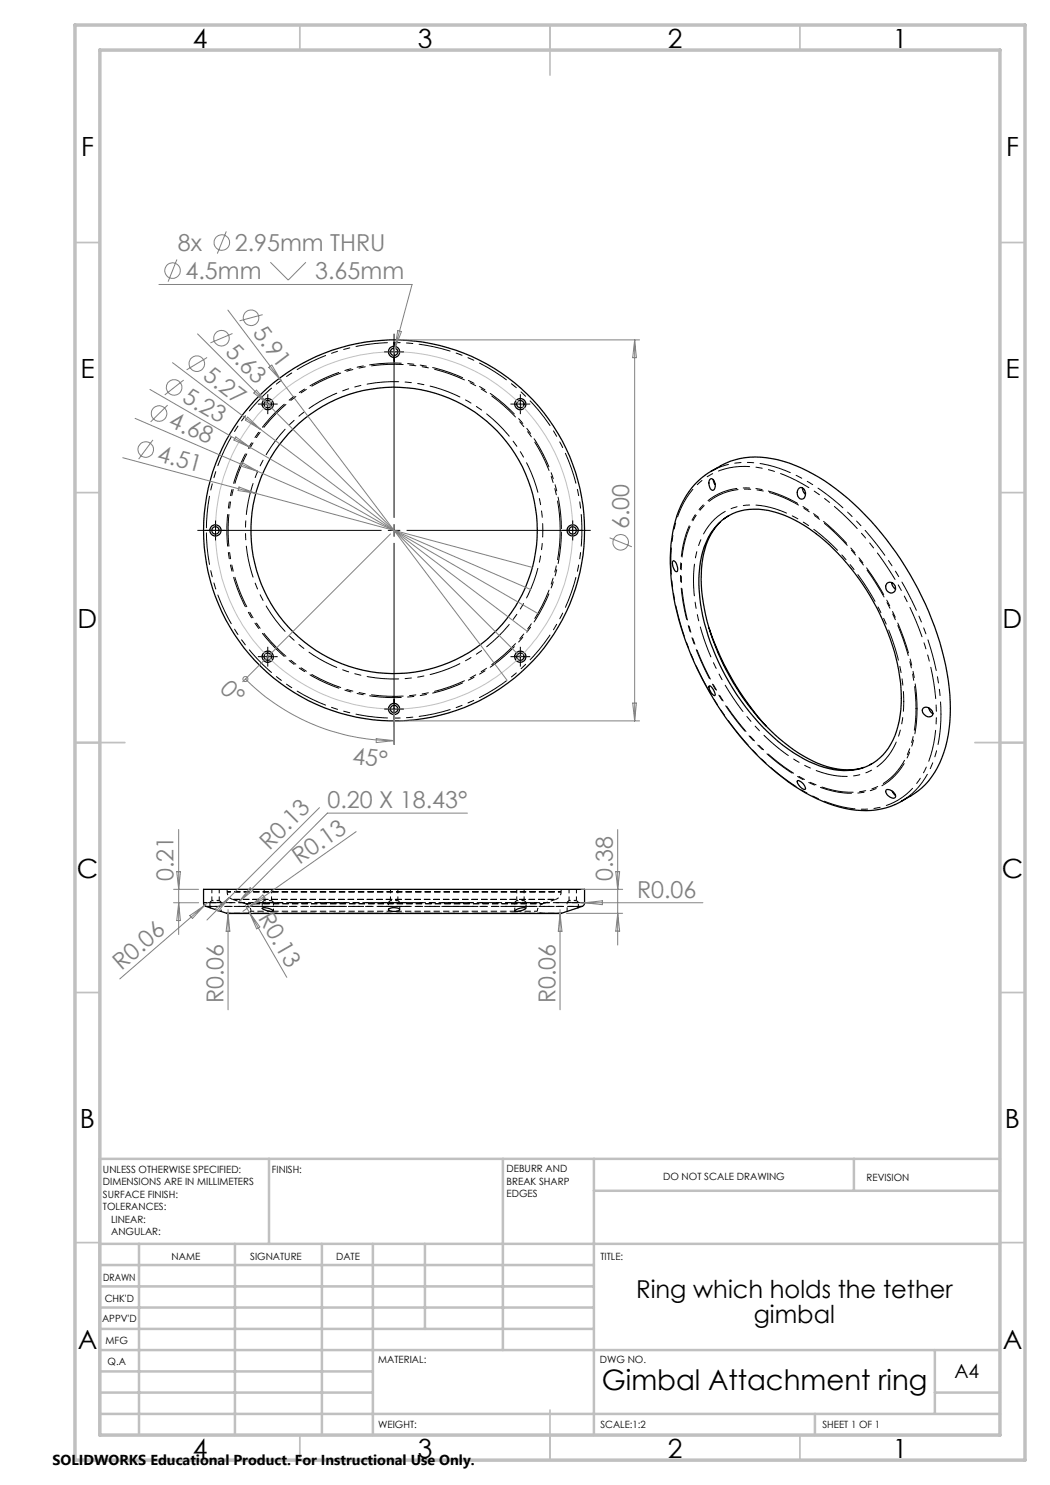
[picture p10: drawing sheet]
<svg xmlns="http://www.w3.org/2000/svg" width="210mm" height="297mm" viewBox="0 0 210 297" stroke-linecap="round" stroke-linejoin="round" font-family="sans-serif">
<defs><g id="words">
<text font-size="5.6" x="120.4" y="277.9">Gimbal Attachment ring</text>
<g font-size="5.3">
<text x="38.5" y="9.5">4</text>
<text x="83.5" y="9.5">3</text>
<text x="133.5" y="9.5">2</text>
<text x="178.5" y="9.5">1</text>
<text x="16.2" y="31.3">F</text>
<text x="201.2" y="31.3">F</text>
<text x="16.1" y="75.5">E</text>
<text x="201.1" y="75.5">E</text>
<text x="15.5" y="125.5">D</text>
<text x="200.5" y="125.5">D</text>
<text x="15.4" y="175.5">C</text>
<text x="200.4" y="175.5">C</text>
<text x="16" y="225.5">B</text>
<text x="201" y="225.5">B</text>
<text x="15.5" y="269.8">A</text>
<text x="200.5" y="269.8">A</text>
<text x="38.5" y="291.5">4</text>
<text x="83.5" y="291.5">3</text>
<text x="133.5" y="291.5">2</text>
<text x="178.5" y="291.5">1</text>
</g>
<g font-size="4.9">
<text x="127.2" y="259.7">Ring which holds the tether</text>
<text x="150.8" y="264.6">gimbal</text>
</g>
<g font-size="4.7" fill="#808080">
<text x="35.6" y="50.2">8x</text>
<text x="47" y="50.2">2.95mm THRU</text>
<text x="37.1" y="55.8">4.5mm</text>
<text x="63" y="55.8">3.65mm</text>
<text x="44.9" y="70.7" transform="rotate(45 44.9 70.7)">5.63</text>
<text x="50.4" y="66.6" transform="rotate(53 50.4 66.6)">5.91</text>
<text x="40.4" y="75.6" transform="rotate(37 40.4 75.6)">5.27</text>
<text x="36.2" y="80.2" transform="rotate(30 36.2 80.2)">5.23</text>
<text x="33.5" y="85.3" transform="rotate(23 33.5 85.3)">4.68</text>
<text x="31.2" y="92.2" transform="rotate(15 31.2 92.2)">4.51</text>
<text x="125.9" y="105.9" transform="rotate(-90 125.9 105.9)">6.00</text>
<text x="43.8" y="138" transform="rotate(45 43.8 138)">0°</text>
<text x="70.4" y="152.8" transform="rotate(6 70.4 152.8)">45°</text>
<text x="65.5" y="161.6">0.20 X 18.43°</text>
<text x="53.9" y="170.1" transform="rotate(-45 53.9 170.1)">R0.13</text>
<text x="59.9" y="173.1" transform="rotate(-35 59.9 173.1)">R0.13</text>
<text x="34.7" y="176.3" transform="rotate(-90 34.7 176.3)">0.21</text>
<text x="122.5" y="176.3" transform="rotate(-90 122.5 176.3)">0.38</text>
<text x="127.4" y="179.6">R0.06</text>
<text x="51.6" y="183.6" transform="rotate(60 51.6 183.6)">R0.13</text>
<text x="24.3" y="194.2" transform="rotate(-41 24.3 194.2)">R0.06</text>
<text x="44.7" y="200.6" transform="rotate(-90 44.7 200.6)">R0.06</text>
<text x="111.1" y="200.6" transform="rotate(-90 111.1 200.6)">R0.06</text>
</g>
<text font-size="3.9" x="190.9" y="275.5">A4</text>
<text font-size="2.9" x="10.5" y="292.9">SOLIDWORKS Educational Product. For Instructional Use Only.</text>
<g font-size="2">
<text x="20.6" y="234.6">UNLESS OTHERWISE SPECIFIED:</text>
<text x="20.6" y="237.1">DIMENSIONS ARE IN MILLIMETERS</text>
<text x="20.6" y="239.6">SURFACE FINISH:</text>
<text x="54.4" y="234.6">FINISH:</text>
<text x="101.3" y="234.5">DEBURR AND</text>
<text x="101.3" y="237">BREAK SHARP</text>
<text x="101.3" y="239.5">EDGES</text>
<text x="132.6" y="236">DO NOT SCALE DRAWING</text>
<text x="173.3" y="236.2">REVISION</text>
<text x="20.6" y="242.1">TOLERANCES:</text>
<text x="22.2" y="244.6">LINEAR:</text>
<text x="22.2" y="247.1">ANGULAR:</text>
<text x="34.3" y="252">NAME</text>
<text x="50" y="251.9">SIGNATURE</text>
<text x="67.2" y="251.9">DATE</text>
<text x="120.1" y="251.9">TITLE:</text>
<text x="20.6" y="256.1">DRAWN</text>
<text x="20.9" y="260.3">CHK'D</text>
<text x="20.4" y="264.4">APPV'D</text>
<text x="21.1" y="268.8">MFG</text>
<text x="21.5" y="273">Q.A</text>
<text x="75.6" y="272.5">MATERIAL:</text>
<text x="120" y="272.5">DWG NO.</text>
<text x="75.6" y="285.5">WEIGHT:</text>
<text x="120.1" y="285.6">SCALE:1:2</text>
<text x="164.5" y="285.6">SHEET 1 OF 1</text>
</g>
</g></defs>
<g fill="none" stroke="#000" stroke-width=".25">
<path d="M140.9 95.1a18 18 0 0 0-6.5 12.5 45.2 45.2 0 0 0 3.3 22.1 60.7 60.7 0 0 0 20 26.7 27.3 27.3 0 0 0 15.5 5.7 13.8 13.8 0 0 0 8.3-2.6M142 95.9l.2-.2a1.3 1.3 0 0 1 .8 1.9l-.3 .4a.67 .67 0 0 1-.8-.6l-.1-1zM142.2 94.3a15.9 15.9 0 0 1 14.4-2.1 38.2 38.2 0 0 1 16.4 10.8 62.2 62.2 0 0 1 16.8 34.5 26.7 26.7 0 0 1-2.9 17 15 15 0 0 1-6.6 5.8M142.6 95.9l.4 1M143.4 93.7l-2.4 1.4M159.8 97.6a.92 .92 0 0 1 1.3 1 .88 .88 0 0 1-.2 .9 .88 .88 0 0 1-.9 .3 1.43 1.43 0 0 1-.2-2.2zM160.5 97.6l.1 .5 .5 .8M134.5 112.3l.2-.2a1.86 1.86 0 0 1 .7 2.2 1.49 1.49 0 0 1-.9-1.7zM143.8 104.7a10.8 10.8 0 0 1 10.9-2.4 29.8 29.8 0 0 1 13.9 9.4 46.4 46.4 0 0 1 11.6 25.5 19.4 19.4 0 0 1-2.5 12.4 10.4 10.4 0 0 1-10.8 4.3 25.8 25.8 0 0 1-13.2-7.4 46.3 46.3 0 0 1-13.8-27.2 20.1 20.1 0 0 1 2.2-12.6zM144 104.5a14.3 14.3 0 0 0-3.7 10.3 41.8 41.8 0 0 0 7.1 22.9 38.1 38.1 0 0 0 16.1 14.9 13.5 13.5 0 0 0 9.2 .9M145.7 103.1l-.9 .7M177.4 116.7a1.09 1.09 0 0 1 1.6 .4 1.09 1.09 0 0 1-.6 1.5 1.19 1.19 0 0 1-1.1-.6 1.19 1.19 0 0 1 .1-1.3z"/>
<path d="M178.3 116.5l.3 .8 .5 .5M141.8 137.3l.1-.1a2.13 2.13 0 0 1 1.1 1.9 1.92 1.92 0 0 1-1.2-1.8zM141.8 125.6a56.6 56.6 0 0 0 11.4 19.6M159.5 156.1a1.81 1.81 0 0 1 1.6 1.7 1.76 1.76 0 0 1-1.6-1.7zM174.3 152.8l-.3 .1M177.2 158a1.43 1.43 0 0 1 1.9 1.5 1.28 1.28 0 0 1-1.9-.9zM178.5 158.3l.6 .8M184.6 141.7a1.26 1.26 0 0 1 1.4 0 1.26 1.26 0 0 1 .5 1.4 1.23 1.23 0 0 1-1.5 0 1.23 1.23 0 0 1-.4-1.4zM185.8 141.6l.3 .8 .5 .4M40.7 177.9h76.2v2.6a.76 .76 0 0 1-.5 .8l-4.2 1.4h-66.8l-4.2-1.4a.76 .76 0 0 1-.5-.8zM52.5 181.6a2.75 2.75 0 0 1 2.2 .6 2.53 2.53 0 0 1-2.2-.6zM77.8 181.8a2.13 2.13 0 0 1 2.1 .1 1.79 1.79 0 0 1-2.2 .1z"/>
<path d="M102.9 182.2a2.66 2.66 0 0 1 2.3-.6 2.93 2.93 0 0 1-2.3 .6"/>
<circle cx="78.8" cy="70.4" r="1.12"/>
<circle cx="78.8" cy="70.4" r=".73"/>
<circle cx="53.5" cy="80.8" r="1.12"/>
<circle cx="53.6" cy="80.8" r=".74"/>
<circle cx="104.1" cy="80.8" r="1.13"/>
<circle cx="104.1" cy="80.8" r=".74"/>
<circle cx="43.1" cy="106.1" r=".74"/>
<circle cx="43.1" cy="106.1" r="1.12"/>
<circle cx="78.8" cy="106.1" r="28.6"/>
<circle cx="78.8" cy="106.1" r="38.1"/>
<circle cx="114.5" cy="106.1" r=".74"/>
<circle cx="114.5" cy="106.1" r="1.12"/>
<circle cx="53.5" cy="131.4" r="1.13"/>
<circle cx="53.6" cy="131.3" r=".74"/>
<circle cx="104.1" cy="131.3" r="1.13"/>
<circle cx="104.1" cy="131.3" r=".74"/>
<circle cx="78.8" cy="141.8" r="1.12"/>
<circle cx="78.8" cy="141.8" r=".73"/>
</g>
<path d="M112 106.1a33.2 33.2 0 0 0-48.9-29.3 33.2 33.2 0 0 0-2.7 56.9 33.2 33.2 0 0 0 51.5-24.5l.1-3.1" fill="none" stroke="#000" stroke-width=".2" stroke-dasharray="6.3 1.3 1.3 1.3 1.3 1.3" stroke-dashoffset=".5"/>
<path d="M112.3 106.1a33.5 33.5 0 0 1-49.3 29.5 33.5 33.5 0 0 1-2.7-57.4 33.5 33.5 0 0 1 51.8 24.7l.2 3.2" fill="none" stroke="#000" stroke-width=".2" stroke-dasharray="6.3 1.3 1.3 1.3 1.3 1.3" stroke-dashoffset="-.3"/>
<path d="M108.6 106.1a29.7 29.7 0 0 1-43.8 26.2 29.7 29.7 0 0 1-2.5-50.9 29.7 29.7 0 0 1 46.1 21.7l.2 3" fill="none" stroke="#000" stroke-width=".2" stroke-dasharray="6.3 1.3 1.3 1.3 1.3 1.3" stroke-dashoffset="5"/>
<path d="M41.3 106.1a37.6 37.6 0 0 0 55.3 33 37.6 37.6 0 0 0 2.9-64.4 37.6 37.6 0 0 0-58.1 28l-.1 3.4" fill="none" stroke="#000" stroke-width=".2" stroke-dasharray="6.3 1.3 1.3 1.3 1.3 1.3" stroke-dashoffset="-.5"/>
<path d="M134.2 112.2a55.1 55.1 0 0 0 8.9 28.2 51.2 51.2 0 0 0 19.7 18.9 19.6 19.6 0 0 0 14.1 1.9 14.3 14.3 0 0 0 9.3-10.2 36.9 36.9 0 0 0-.8-20.5 61 61 0 0 0-21.4-31.5 27.3 27.3 0 0 0-15-5.7 13.5 13.5 0 0 0-13.2 9.2 26.5 26.5 0 0 0-1.6 9.7M116.4 181.3h-75.1" fill="none" stroke="#000" stroke-width=".2" stroke-dasharray="6.3 1.3 1.3 1.3 1.3 1.3" stroke-dashoffset="3.7"/>
<path d="M183.4 141.8a19.3 19.3 0 0 1-4.3 13.2 12.5 12.5 0 0 1-12.5 3.2 32.8 32.8 0 0 1-15.3-9.5 54.4 54.4 0 0 1-15-30.9 23.4 23.4 0 0 1 2.6-14.7 12.2 12.2 0 0 1 13.4-5.2 31.7 31.7 0 0 1 15.4 9.1 54.1 54.1 0 0 1 15.6 32.1l.1 2.7" fill="none" stroke="#000" stroke-width=".2" stroke-dasharray="6.3 1.3 1.3 1.3 1.3 1.3" stroke-dashoffset="1.3"/>
<path d="M188.2 142.8a22.6 22.6 0 0 1-4.3 14.4l-2.4 2.3" fill="none" stroke="#000" stroke-width=".2" stroke-dasharray="6.3 1.3 1.3 1.3 1.3 1.3" stroke-dashoffset=".2"/>
<path d="M143.4 93.7a17.4 17.4 0 0 1 13.7 .4 46.6 46.6 0 0 1 19.3 16.2 59.9 59.9 0 0 1 11.7 29.7l.1 2.8" fill="none" stroke="#000" stroke-width=".2" stroke-dasharray="6.3 1.3 1.3 1.3 1.3 1.3" stroke-dashoffset="3.9"/>
<path d="M183.2 141.7a50.3 50.3 0 0 0-9.7-27.6 42.2 42.2 0 0 0-16.8-14.6 15.6 15.6 0 0 0-12.9-.5 13.7 13.7 0 0 0-7 10.2 38.4 38.4 0 0 0 2.8 21.4 52.6 52.6 0 0 0 18.2 23.4 21.9 21.9 0 0 0 13.8 4.4 12 12 0 0 0 10.3-8.6l.9-3.3 .3-2.3 .1-2.5" fill="none" stroke="#000" stroke-width=".2" stroke-dasharray="6.3 1.3 1.3 1.3 1.3 1.3" stroke-dashoffset="2"/>
<path d="M180.8 140.3a16.7 16.7 0 0 1-4.3 12.2 11.3 11.3 0 0 1-11.1 2.3 31.3 31.3 0 0 1-15.3-10.6 47.2 47.2 0 0 1-11.4-27 18.1 18.1 0 0 1 3.7-12.8 11.2 11.2 0 0 1 11.6-2.9 31.3 31.3 0 0 1 15.3 10.6 47.2 47.2 0 0 1 11.4 27l.1 1.2" fill="none" stroke="#000" stroke-width=".2" stroke-dasharray="6.3 1.3 1.3 1.3 1.3 1.3" stroke-dashoffset="4.4"/>
<g fill="none" stroke="#000" stroke-width=".2" stroke-dasharray="1.3 .6" stroke-linecap="butt">
<path d="M45.4 177.9v.5M112.2 178.4v-.5M42.4 180.1l-.4 .4M44.2 180.5l-.4-.4M52.5 181.7v-.1M52.8 180.1l-.4 .4M54.7 180.5l-.4-.4M78.1 180.1l-.4 .4M80 180.5l-.4-.4M103.3 180.1l-.3 .4M105.2 180.5l-.4-.4M113.8 180.1l-.4 .4"/>
<path d="M115.6 181.6l.1-.1M115.7 180.5l-.4-.4"/>
</g>
<g fill="none" stroke="#000" stroke-width=".2" stroke-dasharray="1.3 .6" stroke-dashoffset=".5" stroke-linecap="butt">
<path d="M42.4 177.9v2.2M45.4 178.4h66.8h-66.8M52.8 177.9v2.2M78.1 177.9v2.2M103.3 177.9v2.2M113.8 177.9v2.2M42 180.5h2.2M42 180.5v1M43.8 180.1v-2.2M52.4 180.5h2.3M54.3 180.1v-2.2M77.7 180.5h2.3"/>
<path d="M79.6 180.1v-2.2M103 180.5h2.2M104.8 180.1v-2.2M112.3 182.7h-66.9M113.4 180.5h2.3M115.3 180.1v-2.2M115.7 181.5v-1"/>
</g>
<path d="M43.8 180.1h-1.4M54.3 180.1h-1.5M77.7 180.5v1.4M79.6 180.1h-1.5M80 181.9v-1.4M104.8 180.1h-1.5M115.3 180.1h-1.5" fill="none" stroke="#000" stroke-width=".2" stroke-dasharray="1.3 .6" stroke-dashoffset=".7" stroke-linecap="butt"/>
<path d="M45.4 178.4a1.59 1.59 0 0 0 1.1 1.5M111.1 179.9a1.59 1.59 0 0 0 1.1-1.5M49.1 180.7a1.59 1.59 0 0 1 1.1 1.5M50.2 182.2h3.8M50.2 182.2l-.5 .4-.6 .1M52.4 180.5v1.1M103.6 182.2h3.9M105.2 181.6v-1.1M107.5 182.2a1.59 1.59 0 0 1 1.1-1.5M108.6 182.7l-.6-.1-.5-.4M116.9 180.5h-76.2" fill="none" stroke="#000" stroke-width=".2" stroke-dasharray="1.3 .6" stroke-dashoffset=".6" stroke-linecap="butt"/>
<path d="M54.6 182.2h23.9M79.2 182.2h23.9" fill="none" stroke="#000" stroke-width=".2" stroke-dasharray="1.3 .6" stroke-dashoffset=".1" stroke-linecap="butt"/>
<path d="M46.5 179.9l2.6 .8M41.3 181.3h75.1M49.1 180.7h59.5h-59.5M108.6 180.7l2.5-.8" fill="none" stroke="#000" stroke-width=".2" stroke-dasharray="1.3 .6" stroke-dashoffset=".2" stroke-linecap="butt"/>
<path d="M54.7 182.2v-1.7M103 180.5v1.7" fill="none" stroke="#000" stroke-width=".2" stroke-dasharray="1.3 .6" stroke-dashoffset=".8" stroke-linecap="butt"/>
<path d="M44.2 182.3v-1.8M113.4 180.5v1.8" fill="none" stroke="#000" stroke-width=".2" stroke-dasharray="1.3 .6" stroke-dashoffset=".9" stroke-linecap="butt"/>
<path d="M46.5 179.9h64.6h-64.6" fill="none" stroke="#000" stroke-width=".2" stroke-dasharray="1.3 .6" stroke-dashoffset="-.2" stroke-linecap="butt"/>
<path d="M40.7 180.5h76.2" fill="none" stroke="#000" stroke-width=".2" stroke-dasharray="6.3 1.3 1.3 1.3 1.3 1.3" stroke-dashoffset="3.2"/>
<path d="M45.4 182.7h66.9" fill="none" stroke="#000" stroke-width=".2" stroke-dasharray="6.3 1.3 1.3 1.3 1.3 1.3" stroke-dashoffset="1.5"/>
<g fill="none" stroke="#808080" stroke-width=".2">
<path d="M31.8 56.9h50.6l-3.4 12.7M35.4 51.9l-1.8 4.4M45.3 46.3l-1.8 4.4M54.1 52.5l3.5 3.5 3.6-3.5M30 77.9l77.6 44.8M34.5 72.5l71 53.8M36.7 76l-3.8 3M39.5 66.8l14.1 14M41.4 71.5l-4.1 2.5M45.6 62l10.6 14.1M46.5 66.7l-4.4 1.9M51.3 78l2.3 2.8-2.8-2.2z"/>
<path d="M52.5 62.9l-4.6 1.3M53.8 73.5l.6-.5 1.8 3.1zM56.2 76.1l45.2 60M79 69.6l-.4 1.5M79.6 66.1l.7 .2-1.3 3.3zM79.8 68h48.1M126.9 68v76.2M126.9 68l.4 3.5h-.8zM24.6 91.5l26.6 7.2M27 83.7l79.1 34.2M30.6 88l-2.9 3.8M33.5 81l-3.4 3.4"/>
<path d="M47.2 87.4l2.9 2.1-3.3-1.5zM47.8 97.4l3.4 1.3-3.6-.6zM48.4 92.5l3.1 1.8-3.4-1.1zM49.5 83.4l2.6 2.5-3-1.9zM51.2 98.7l55.3 14.8M53.6 80.8l50.5 50.5M78.1 106.8l-29.6 29.5M121.9 107.6l4.5 1.8M49.1 135.8a42.2 42.2 0 0 0 29.7 12.3M49.1 135.8h.1M75.2 147.7l3.6 .4-3.6 .4zM78.8 141.8v7.1"/>
<path d="M79.8 144.2h48.1M126.5 140.6h.8l-.4 3.6zM34.7 177.9h5M35.3 174.3h.8l-.4 3.6zM35.7 165.9v21M50 177.5l.6 .6-2.8 2.2zM63.9 161.5l-22.5 22.5M71.2 166.3l-22.6 16M93.5 162.6h-28l-17.7 17.7M116.3 177.9h8.2M123.2 174.3h.7l-.4 3.6zM123.5 165.9v23.1"/>
<path d="M34.7 180.5h5M35.7 180.5l.4 3.6h-.8zM38 183.1l2.9-2-2.4 2.6zM40.9 181.1l-16.9 14.7M41.5 180.5l-.6 .6M43.1 181.7l2.8-2.2-2.3 2.8zM45.6 182.7l.4 3.6h-.8zM45.6 181.9v20.1M49.1 181.1l.8 1.4M49.9 181.4l2.7-2.4 .4 .6zM49.9 182.5l7.5 13M49.9 182.5l2.1 2.9-.7 .4z"/>
<path d="M112 182.7l.4 3.6h-.7zM112 181.9v20.1M113.3 182.7h11.2M116.1 180.5h24.5M116.9 180.5l3.6-.3v.7zM123.5 182.7l.4 3.5h-.7z"/>
<circle cx="34.5" cy="54.1" r="1.56"/>
<circle cx="44.4" cy="48.5" r="1.56"/>
<circle cx="34.8" cy="77.5" r="1.54"/>
<circle cx="39.4" cy="72.7" r="1.56"/>
<circle cx="44.3" cy="67.6" r="1.57"/>
<circle cx="50.2" cy="63.6" r="1.56"/>
<circle cx="29.2" cy="89.9" r="1.55"/>
<circle cx="31.8" cy="82.7" r="1.54"/>
<circle cx="124.1" cy="108.4" r="1.55"/>
<circle cx="49.1" cy="135.8" r=".51"/>
</g>
<circle cx="78.8" cy="106.1" r="35.7" fill="none" stroke="#c0c0c0" stroke-width=".2"/>
<g fill="none" stroke="#000" stroke-width=".2">
<path d="M53.6 78.8v4M76.8 70.4h4M78.8 66.7v36.9M104.1 78.8v4M51.6 80.8h3.9M102.1 80.8h3.9M39.5 106.1h36.8M43.1 104.1v4M77.6 106.1h2.4M78.8 104.8v2.5M78.8 108.6v36.8M81.3 106.1h36.8"/>
<path d="M114.5 104.1v4M51.6 131.3h3.9M53.6 129.4v3.9M102.1 131.3h3.9M104.1 129.4v3.9M76.8 141.8h4"/>
</g>
<g fill="none" stroke="#c0c0c0" stroke-width=".35">
<path d="M60 5v5M110 5v10M160 5v5M15 48.5h5M200 48.5h5M15 98.5h5M200 98.5h5M15 148.5h10M195 148.5h10M15 198.5h5M200 198.5h5M15 248.5h5"/>
<path d="M200 248.5h5M60 287v5M110 282v10M160 287v5"/>
</g>
<g fill="none" stroke="#c0c0c0" stroke-width=".5">
<path d="M53.8 231.8v17M100.6 231.8v38.2M118.8 231.8v55.2M118.8 238.2h81.2M170.8 231.8v6.4M200 231.8h-180v55.2M20 248.8h180M20 257.3h98.8M20 253h98.8M27.8 248.8v38.2M47 248.8v38.2M64.4 248.8v38.2"/>
<path d="M74.6 248.8v38.2M85 248.8v17M20 265.8h98.8M20 261.5h98.8M20 278.5h54.6M20 274.3h54.6M20 270h180M187 278.5h13M187 270v12.8M20 282.8h180M163 282.8v4.2"/>
</g>
<path d="M15 5h190v287h-190zM20 10h180v277h-180z" fill="none" stroke="#c0c0c0" stroke-width=".7"/>
<use href="#words"/>
</svg>
